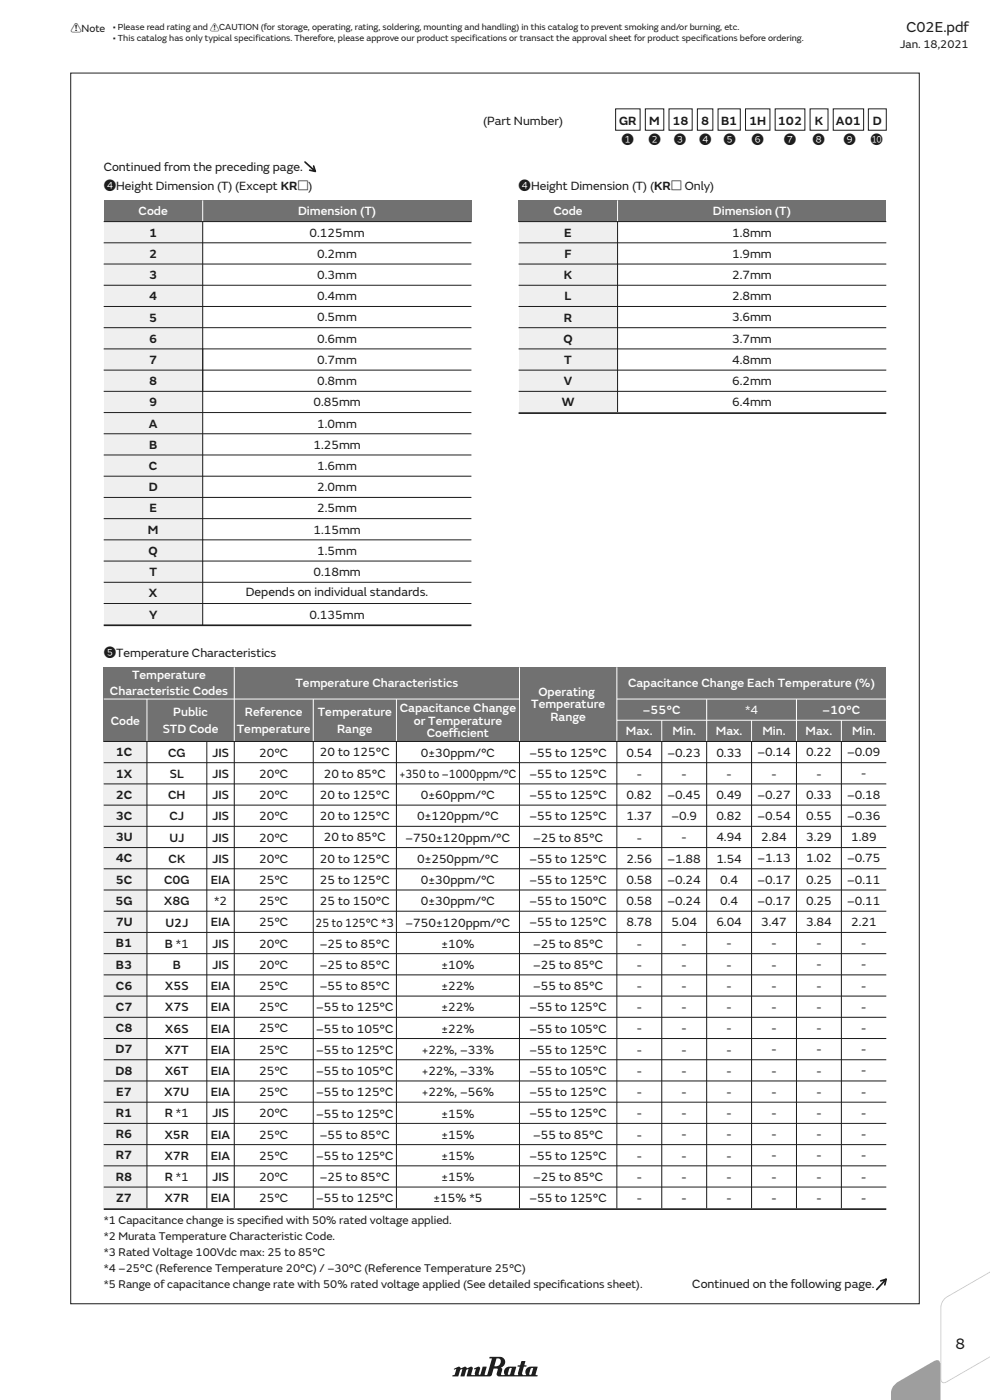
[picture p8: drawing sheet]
<svg xmlns="http://www.w3.org/2000/svg" width="210mm" height="297mm" viewBox="0 0 210 297" stroke-linecap="round" stroke-linejoin="round" font-family="sans-serif">
<defs><g id="words">
<text font-size="3.4" fill="#231916" x="202.6" y="286.1">8</text>
<text font-size="3.2" fill="#231916" x="192.3" y="6.7">C02E.pdf</text>
<g font-size="2.6" fill="#231916">
<text x="102.5" y="26.4">(Part Number)</text>
<text x="131.3" y="26.5">GR</text>
<text x="137.7" y="26.5">M</text>
<text x="142.6" y="26.5">18</text>
<text x="148.7" y="26.5">8</text>
<text x="152.9" y="26.5">B1</text>
<text x="158.9" y="26.5">1H</text>
<text x="165" y="26.5">102</text>
<text x="172.9" y="26.5">K</text>
<text x="177.3" y="26.5">A01</text>
<text x="185.1" y="26.5">D</text>
<text x="131.9" y="30.6">1</text>
<text x="137.5" y="30.6">2</text>
<text x="143" y="30.6">3</text>
<text x="148.3" y="30.6">4</text>
<text x="153.5" y="30.6">5</text>
<text x="159.4" y="30.6">6</text>
<text x="166.2" y="30.6">7</text>
<text x="172.3" y="30.6">8</text>
<text x="178.9" y="30.6">9</text>
<text x="184.7" y="30.6">:</text>
<text x="22" y="40.3">4Height Dimension (T) (Except KRp)</text>
<text x="22" y="36.3">Continued from the preceding page.</text>
<text x="110" y="40.3">4Height Dimension (T) (KRp Only)</text>
<text x="31.6" y="50.2">1</text>
<text x="65.7" y="50.2">0.125mm</text>
<text x="119.7" y="50.2">E</text>
<text x="155.3" y="50.2">1.8mm</text>
<text x="31.6" y="54.7">2</text>
<text x="31.6" y="59.2">3</text>
<text x="67.3" y="54.7">0.2mm</text>
<text x="67.3" y="59.2">0.3mm</text>
<text x="119.6" y="59.2">K</text>
<text x="119.7" y="54.7">F</text>
<text x="155.3" y="54.7">1.9mm</text>
<text x="155.3" y="59.2">2.7mm</text>
<text x="31.6" y="63.7">4</text>
<text x="67.3" y="63.7">0.4mm</text>
<text x="119.8" y="63.7">L</text>
<text x="155.3" y="63.7">2.8mm</text>
<text x="31.6" y="68.2">5</text>
<text x="67.3" y="68.2">0.5mm</text>
<text x="119.6" y="68.2">R</text>
<text x="155.3" y="68.2">3.6mm</text>
<text x="31.6" y="72.7">6</text>
<text x="31.6" y="77.2">7</text>
<text x="67.3" y="72.7">0.6mm</text>
<text x="67.3" y="77.2">0.7mm</text>
<text x="119.5" y="72.7">Q</text>
<text x="119.7" y="77.2">T</text>
<text x="155.3" y="72.7">3.7mm</text>
<text x="155.3" y="77.2">4.8mm</text>
<text x="31.6" y="81.7">8</text>
<text x="67.3" y="81.7">0.8mm</text>
<text x="119.6" y="81.7">V</text>
<text x="155.3" y="81.7">6.2mm</text>
<text x="31.6" y="86.2">9</text>
<text x="66.5" y="86.2">0.85mm</text>
<text x="119.2" y="86.2">W</text>
<text x="155.3" y="86.2">6.4mm</text>
<text x="31.6" y="90.7">A</text>
<text x="31.6" y="95.2">B</text>
<text x="66.5" y="95.2">1.25mm</text>
<text x="67.3" y="90.7">1.0mm</text>
<text x="31.6" y="99.7">C</text>
<text x="67.3" y="99.7">1.6mm</text>
<text x="31.5" y="104.2">D</text>
<text x="67.3" y="104.2">2.0mm</text>
<text x="31.4" y="113.2">M</text>
<text x="31.7" y="108.7">E</text>
<text x="66.5" y="113.2">1.15mm</text>
<text x="67.3" y="108.7">2.5mm</text>
<text x="31.5" y="117.7">Q</text>
<text x="67.3" y="117.7">1.5mm</text>
<text x="31.7" y="122.2">T</text>
<text x="66.5" y="122.2">0.18mm</text>
<text x="31.6" y="126.7">X</text>
<text x="31.6" y="131.2">Y</text>
<text x="52.2" y="126.5">Depends on individual standards.</text>
<text x="65.7" y="131.2">0.135mm</text>
<text x="22" y="139.4">5Temperature Characteristics</text>
<text x="24.6" y="160.5">1C</text>
<text x="35.7" y="160.6">CG</text>
<text x="45" y="160.5">JIS</text>
<text x="55" y="160.5">20°C</text>
<text x="67.9" y="160.5">20 to 125°C</text>
<text x="89.3" y="160.5">0±30ppm/°C</text>
<text x="112.3" y="160.5">–55 to 125°C</text>
<text x="132.9" y="160.5">0.54</text>
<text x="141.6" y="160.5">–0.23</text>
<text x="152" y="160.5">0.33</text>
<text x="160.7" y="160.5">–0.14</text>
<text x="171" y="160.4">0.22</text>
<text x="179.7" y="160.4">–0.09</text>
<text x="24.6" y="165">1X</text>
<text x="36" y="165.1">SL</text>
<text x="45" y="165">JIS</text>
<text x="55" y="165">20°C</text>
<text x="68.7" y="165">20 to 85°C</text>
<text x="84.7" y="165.1">+350 to –1000ppm/°C</text>
<text x="112.3" y="165">–55 to 125°C</text>
<text x="135.1" y="165">-</text>
<text x="144.6" y="165">-</text>
<text x="154.1" y="165">-</text>
<text x="163.6" y="165">-</text>
<text x="173.2" y="164.9">-</text>
<text x="182.7" y="164.9">-</text>
<text x="24.6" y="169.5">2C</text>
<text x="24.6" y="174">3C</text>
<text x="35.7" y="169.6">CH</text>
<text x="45" y="169.5">JIS</text>
<text x="55" y="169.5">20°C</text>
<text x="67.9" y="169.5">20 to 125°C</text>
<text x="67.9" y="174">20 to 125°C</text>
<text x="89.3" y="169.6">0±60ppm/°C</text>
<text x="112.3" y="169.5">–55 to 125°C</text>
<text x="132.9" y="169.5">0.82</text>
<text x="141.6" y="169.5">–0.45</text>
<text x="152" y="169.5">0.49</text>
<text x="152" y="174">0.82</text>
<text x="160.7" y="169.5">–0.27</text>
<text x="160.7" y="174">–0.54</text>
<text x="171" y="169.5">0.33</text>
<text x="171" y="174">0.55</text>
<text x="179.7" y="169.4">–0.18</text>
<text x="179.7" y="173.9">–0.36</text>
<text x="24.5" y="178.5">3U</text>
<text x="35.9" y="178.6">UJ</text>
<text x="36" y="174.1">CJ</text>
<text x="45" y="174">JIS</text>
<text x="45" y="178.5">JIS</text>
<text x="55" y="174">20°C</text>
<text x="55" y="178.5">20°C</text>
<text x="68.7" y="178.5">20 to 85°C</text>
<text x="86" y="178.6">–750±120ppm/°C</text>
<text x="88.5" y="174.1">0±120ppm/°C</text>
<text x="112.3" y="174">–55 to 125°C</text>
<text x="113.1" y="178.5">–25 to 85°C</text>
<text x="132.9" y="174">1.37</text>
<text x="135.1" y="178.5">-</text>
<text x="142.4" y="174">–0.9</text>
<text x="144.6" y="178.5">-</text>
<text x="152" y="178.5">4.94</text>
<text x="161.5" y="178.5">2.84</text>
<text x="171" y="178.5">3.29</text>
<text x="180.5" y="178.4">1.89</text>
<text x="24.6" y="183">4C</text>
<text x="35.8" y="183.1">CK</text>
<text x="45" y="183">JIS</text>
<text x="55" y="183">20°C</text>
<text x="67.9" y="183">20 to 125°C</text>
<text x="88.5" y="183.1">0±250ppm/°C</text>
<text x="112.3" y="183">–55 to 125°C</text>
<text x="132.9" y="183">2.56</text>
<text x="141.6" y="183">–1.88</text>
<text x="152" y="183">1.54</text>
<text x="160.7" y="183">–1.13</text>
<text x="171" y="183">1.02</text>
<text x="179.7" y="182.9">–0.75</text>
<text x="24.5" y="192">5G</text>
<text x="24.6" y="187.5">5C</text>
<text x="34.8" y="187.6">C0G</text>
<text x="44.7" y="187.5">EIA</text>
<text x="55" y="187.5">25°C</text>
<text x="67.9" y="187.5">25 to 125°C</text>
<text x="67.9" y="192">25 to 150°C</text>
<text x="89.3" y="187.6">0±30ppm/°C</text>
<text x="112.3" y="187.5">–55 to 125°C</text>
<text x="132.9" y="187.5">0.58</text>
<text x="141.6" y="187.5">–0.24</text>
<text x="152.8" y="187.5">0.4</text>
<text x="152.8" y="192">0.4</text>
<text x="160.7" y="187.5">–0.17</text>
<text x="160.7" y="192">–0.17</text>
<text x="171" y="187.5">0.25</text>
<text x="171" y="192">0.25</text>
<text x="179.7" y="187.4">–0.11</text>
<text x="179.7" y="191.9">–0.11</text>
<text x="24.5" y="196.5">7U</text>
<text x="34.8" y="192.1">X8G</text>
<text x="35.1" y="196.6">U2J</text>
<text x="44.7" y="196.5">EIA</text>
<text x="45.4" y="192">*2</text>
<text x="55" y="192">25°C</text>
<text x="55" y="196.5">25°C</text>
<text x="66.9" y="196.6">25 to 125°C *3</text>
<text x="86" y="196.6">–750±120ppm/°C</text>
<text x="89.3" y="192.1">0±30ppm/°C</text>
<text x="112.3" y="192">–55 to 150°C</text>
<text x="112.3" y="196.5">–55 to 125°C</text>
<text x="132.9" y="192">0.58</text>
<text x="132.9" y="196.5">8.78</text>
<text x="141.6" y="192">–0.24</text>
<text x="142.4" y="196.5">5.04</text>
<text x="152" y="196.5">6.04</text>
<text x="161.5" y="196.5">3.47</text>
<text x="171" y="196.5">3.84</text>
<text x="180.5" y="196.4">2.21</text>
<text x="24.6" y="201">B1</text>
<text x="35" y="201.1">B *1</text>
<text x="45" y="201">JIS</text>
<text x="55" y="201">20°C</text>
<text x="67.9" y="201.1">–25 to 85°C</text>
<text x="93.6" y="201.1">±10%</text>
<text x="113.1" y="201">–25 to 85°C</text>
<text x="135.1" y="201">-</text>
<text x="144.6" y="201">-</text>
<text x="154.1" y="201">-</text>
<text x="163.6" y="201">-</text>
<text x="173.2" y="201">-</text>
<text x="182.7" y="200.9">-</text>
<text x="24.6" y="210">C6</text>
<text x="24.6" y="205.5">B3</text>
<text x="36.7" y="205.6">B</text>
<text x="45" y="205.5">JIS</text>
<text x="55" y="205.5">20°C</text>
<text x="67.9" y="205.6">–25 to 85°C</text>
<text x="93.6" y="205.6">±10%</text>
<text x="113.1" y="205.5">–25 to 85°C</text>
<text x="135.1" y="205.5">-</text>
<text x="144.6" y="205.5">-</text>
<text x="154.1" y="205.5">-</text>
<text x="154.1" y="210">-</text>
<text x="163.6" y="205.5">-</text>
<text x="163.6" y="210">-</text>
<text x="173.2" y="205.5">-</text>
<text x="173.2" y="210">-</text>
<text x="182.7" y="205.4">-</text>
<text x="182.7" y="209.9">-</text>
<text x="24.6" y="214.5">C7</text>
<text x="35" y="210.1">X5S</text>
<text x="35" y="214.6">X7S</text>
<text x="44.7" y="210">EIA</text>
<text x="44.7" y="214.5">EIA</text>
<text x="55" y="210">25°C</text>
<text x="55" y="214.5">25°C</text>
<text x="67.1" y="214.6">–55 to 125°C</text>
<text x="67.9" y="210.1">–55 to 85°C</text>
<text x="93.6" y="210.1">±22%</text>
<text x="93.6" y="214.6">±22%</text>
<text x="112.3" y="214.5">–55 to 125°C</text>
<text x="113.1" y="210">–55 to 85°C</text>
<text x="135.1" y="210">-</text>
<text x="135.1" y="214.5">-</text>
<text x="144.6" y="210">-</text>
<text x="144.6" y="214.5">-</text>
<text x="154.1" y="214.5">-</text>
<text x="163.6" y="214.5">-</text>
<text x="173.2" y="214.5">-</text>
<text x="182.7" y="214.4">-</text>
<text x="24.6" y="219">C8</text>
<text x="35" y="219.1">X6S</text>
<text x="44.7" y="219">EIA</text>
<text x="55" y="219">25°C</text>
<text x="67.1" y="219.1">–55 to 105°C</text>
<text x="93.6" y="219.1">±22%</text>
<text x="112.3" y="219">–55 to 105°C</text>
<text x="135.1" y="219">-</text>
<text x="144.6" y="219">-</text>
<text x="154.1" y="219">-</text>
<text x="163.6" y="219">-</text>
<text x="173.2" y="219">-</text>
<text x="182.7" y="218.9">-</text>
<text x="24.5" y="223.5">D7</text>
<text x="24.5" y="228">D8</text>
<text x="35" y="223.6">X7T</text>
<text x="44.7" y="223.5">EIA</text>
<text x="55" y="223.5">25°C</text>
<text x="67.1" y="223.6">–55 to 125°C</text>
<text x="89.5" y="223.6">+22%, –33%</text>
<text x="112.3" y="223.5">–55 to 125°C</text>
<text x="135.1" y="223.5">-</text>
<text x="144.6" y="223.5">-</text>
<text x="154.1" y="223.5">-</text>
<text x="154.1" y="228">-</text>
<text x="163.6" y="223.5">-</text>
<text x="163.6" y="228">-</text>
<text x="173.2" y="223.5">-</text>
<text x="173.2" y="228">-</text>
<text x="182.7" y="223.4">-</text>
<text x="182.7" y="227.9">-</text>
<text x="24.7" y="232.5">E7</text>
<text x="34.9" y="232.6">X7U</text>
<text x="35" y="228.1">X6T</text>
<text x="44.7" y="228">EIA</text>
<text x="44.7" y="232.5">EIA</text>
<text x="55" y="228">25°C</text>
<text x="55" y="232.5">25°C</text>
<text x="67.1" y="228.1">–55 to 105°C</text>
<text x="67.1" y="232.6">–55 to 125°C</text>
<text x="89.5" y="228.1">+22%, –33%</text>
<text x="89.5" y="232.6">+22%, –56%</text>
<text x="112.3" y="228.1">–55 to 105°C</text>
<text x="112.3" y="232.6">–55 to 125°C</text>
<text x="135.1" y="228">-</text>
<text x="135.1" y="232.5">-</text>
<text x="144.6" y="228">-</text>
<text x="144.6" y="232.5">-</text>
<text x="154.1" y="232.5">-</text>
<text x="163.6" y="232.5">-</text>
<text x="173.2" y="232.5">-</text>
<text x="182.7" y="232.4">-</text>
<text x="24.6" y="237">R1</text>
<text x="35" y="237.1">R *1</text>
<text x="45" y="237">JIS</text>
<text x="55" y="237">20°C</text>
<text x="67.1" y="237.1">–55 to 125°C</text>
<text x="93.6" y="237.1">±15%</text>
<text x="112.3" y="237.1">–55 to 125°C</text>
<text x="135.1" y="237">-</text>
<text x="144.6" y="237">-</text>
<text x="154.1" y="237">-</text>
<text x="163.6" y="237">-</text>
<text x="173.2" y="237">-</text>
<text x="182.7" y="236.9">-</text>
<text x="24.6" y="241.5">R6</text>
<text x="24.6" y="246">R7</text>
<text x="34.9" y="241.6">X5R</text>
<text x="44.7" y="241.6">EIA</text>
<text x="55" y="241.5">25°C</text>
<text x="67.9" y="241.6">–55 to 85°C</text>
<text x="93.6" y="241.6">±15%</text>
<text x="113.1" y="241.6">–55 to 85°C</text>
<text x="135.1" y="241.5">-</text>
<text x="144.6" y="241.5">-</text>
<text x="154.1" y="241.5">-</text>
<text x="154.1" y="246">-</text>
<text x="163.6" y="241.5">-</text>
<text x="163.6" y="246">-</text>
<text x="173.2" y="241.5">-</text>
<text x="173.2" y="246">-</text>
<text x="182.7" y="241.4">-</text>
<text x="182.7" y="245.9">-</text>
<text x="24.6" y="250.5">R8</text>
<text x="34.9" y="246.1">X7R</text>
<text x="35" y="250.6">R *1</text>
<text x="44.7" y="246.1">EIA</text>
<text x="45" y="250.6">JIS</text>
<text x="55" y="246">25°C</text>
<text x="55" y="250.5">20°C</text>
<text x="67.1" y="246.1">–55 to 125°C</text>
<text x="67.9" y="250.6">–25 to 85°C</text>
<text x="93.6" y="246.1">±15%</text>
<text x="93.6" y="250.6">±15%</text>
<text x="112.3" y="246.1">–55 to 125°C</text>
<text x="113.1" y="250.6">–25 to 85°C</text>
<text x="135.1" y="246">-</text>
<text x="135.1" y="250.5">-</text>
<text x="144.6" y="246">-</text>
<text x="144.6" y="250.5">-</text>
<text x="154.1" y="250.5">-</text>
<text x="163.6" y="250.5">-</text>
<text x="173.2" y="250.5">-</text>
<text x="182.7" y="250.4">-</text>
<text x="24.7" y="255">Z7</text>
<text x="34.9" y="255.1">X7R</text>
<text x="44.7" y="255.1">EIA</text>
<text x="55" y="255">25°C</text>
<text x="67.1" y="255.1">–55 to 125°C</text>
<text x="92" y="255.1">±15% *5</text>
<text x="112.3" y="255.1">–55 to 125°C</text>
<text x="135.1" y="255">-</text>
<text x="144.6" y="255">-</text>
<text x="154.1" y="255">-</text>
<text x="163.6" y="255">-</text>
<text x="173.2" y="255">-</text>
<text x="182.7" y="254.9">-</text>
<text x="146.9" y="273.3">Continued on the following page.</text>
</g>
<g font-size="2.6" fill="#fff">
<text x="29.4" y="45.7">Code</text>
<text x="63.2" y="45.7">Dimension (T)</text>
<text x="117.4" y="45.7">Code</text>
<text x="151.2" y="45.7">Dimension (T)</text>
<text x="28" y="143.9">Temperature</text>
<text x="23.3" y="147.5">Characteristic Codes</text>
<text x="62.7" y="145.7">Temperature Characteristics</text>
<text x="114.2" y="147.6">Operating</text>
<text x="133.2" y="145.7">Capacitance Change Each Temperature (%)</text>
<text x="23.5" y="153.7">Code</text>
<text x="34.5" y="155.5">STD Code</text>
<text x="36.7" y="152">Public</text>
<text x="50.2" y="155.5">Temperature</text>
<text x="51.9" y="152">Reference</text>
<text x="67.4" y="152">Temperature</text>
<text x="71.5" y="155.5">Range</text>
<text x="84.8" y="151.1">Capacitance Change</text>
<text x="87.8" y="153.7">or Temperature</text>
<text x="112.7" y="150.3">Temperature</text>
<text x="116.7" y="152.9">Range</text>
<text x="132.8" y="156">Max.</text>
<text x="136.4" y="151.5">–55°C</text>
<text x="142.7" y="155.9">Min.</text>
<text x="151.8" y="155.9">Max.</text>
<text x="158" y="151.5">*4</text>
<text x="161.7" y="155.9">Min.</text>
<text x="170.9" y="155.9">Max.</text>
<text x="174.5" y="151.5">–10°C</text>
<text x="180.8" y="155.9">Min.</text>
<text x="90.6" y="156.4">Coef</text>
<text x="95.2" y="156.4">f</text>
<text x="95.2" y="156.4">icient</text>
</g>
<g font-size="2.5" fill="#231916">
<text x="190.9" y="10.3">Jan. 18,2021</text>
<text x="22" y="259.7">*1 Capacitance change is specif</text>
<text x="22" y="263.1">*2 Murata Temperature Characteristic Code.</text>
<text x="56" y="259.7">ied with 50% rated voltage applied.</text>
<text x="22" y="266.5">*3 Rated Voltage 100Vdc max: 25 to 85°C</text>
<text x="22" y="269.9">*4 –25°C (Reference Temperature 20°C) / –30°C (Reference Temperature 25°C)</text>
<text x="22" y="273.2">*5 Range of capacitance change rate with 50% rated voltage applied (See detailed specif</text>
<text x="118.8" y="273.2">ications sheet).</text>
</g>
<text font-size="2.3" fill="#231916" x="15" y="6.9">!Note</text>
<g font-size="1.9" fill="#231916">
<text x="23.9" y="6.5">• Please read rating and !CAUTION (for storage, operating, rating, soldering, mounting and handling) in this catalog to prevent smoking and/or burning, etc.</text>
<text x="23.9" y="8.8">• This catalog has only typical specifications. Therefore, please approve our product specifications or transact the approval sheet for product specifications before ordering.</text>
</g>
</g></defs>
<path d="M96.3 290.5l.1 .2 .3-.2a1.12 1.12 0 0 1-.5 1.3h-.2v.3h1.2l.4-1.4 .4-.2-.2 1.6h.7l.4-1.4 .4-.2-.2 1.6h5l.2-.3 .5-1.4 .8 .1-.3 1a.5 .5 0 0 0 .5 .6h8.2v-.3l-.4-.1 .4-1.7h-1.4a1.22 1.22 0 0 0-1 1.8h-.7l-.2-.3 .4-1.5 .6-.1v-.1l-.5-.1 .2-.8-.8-.1-.3 .9-.5 .1v.2l.4 .1a2.03 2.03 0 0 0-.3 1.6l-.7 .1-.1-.1 .3-1.7a3.3 3.3 0 0 0-2 .2 1.35 1.35 0 0 0-.4 1.6h-.7l.2-1.2-.2-.4a1.18 1.18 0 0 0 .8-1.4 1.18 1.18 0 0 0-1.4-.9l-1.8 .1-.1 .3 .5 .1-.9 3.2-.2 .2-.4-.1 .4-1.7h-.8l-.5 1.6-.2 .2-.2-.2 .4-1.2-.4-.4-1 .4 .1 .2h.3l-.2 1.2h-.6l-.2-.1 .4-1.3-.2-.3-.2-.1-.8 .4-.3-.3-.2-.1-.8 .4-.5-.4zM105.3 288.3a.71 .71 0 0 1 .9 .3 .71 .71 0 0 1-.2 .9l-.3 .4h-.8zM108.1 290.4h.5l-.4 1.2-.3 .2-.2-.2zM112.6 290.4h.5l-.3 1.2-.4 .2-.2-.2z" fill="#231916"/>
<path d="M15 15.5h180v261.1h-180zM130.6 23.1h5.2v4.5h-5.2zM136.9 23.1h3.9v4.5h-3.9zM141.9 23.1h4.9v4.5h-4.9zM147.9 23.1h3.3v4.5h-3.3zM152.3 23.1h4.7v4.5h-4.7zM158.1 23.1h5.2v4.5h-5.2zM164.4 23.1h6.3v4.5h-6.3zM171.8 23.1h3.8v4.5h-3.8zM176.7 23.1h6.5v4.5h-6.5zM184.2 23.1h3.8v4.5h-3.8z" fill="none" stroke="#231916" stroke-width=".21"/>
<path d="M22 47h21v85.5h-21z" fill="#eeefef"/>
<path d="M110 42.5h78v4.5h-78z" fill="#717171"/>
<path d="M110 47h21v40.5h-21z" fill="#eeefef"/>
<path d="M110 87.6h78M22 132.7h78" fill="none" stroke="#231916" stroke-width=".35"/>
<g fill="none" stroke="#231916" stroke-width=".21">
<path d="M110 56h78M110 51.5h78M110 47h78M131 47v40.4M43 74v58.6M110 65h78M110 60.5h78M110 69.5h78M110 74h78M110 78.5h78M22 87.5h78M22 92h78"/>
<path d="M22 96.5h78M110 83h78M22 101h78M22 105.5h78M22 110h78M22 114.5h78M22 119h78M22 123.5h78M22 128h78"/>
</g>
<path d="M131 42.5v4.5" fill="none" stroke="#fff" stroke-width=".21"/>
<path d="M22 42.5h78v4.5h-78z" fill="#717171"/>
<path d="M22 56h78M22 51.5h78M22 47h78M43 47v36M22 60.5h78M22 65h78M22 69.5h78M22 74h78M22 78.5h78M22 83h78" fill="none" stroke="#231916" stroke-width=".21"/>
<path d="M43 42.5v4.5" fill="none" stroke="#fff" stroke-width=".21"/>
<path d="M22 157.3h9.2v99h-9.2z" fill="#eeefef"/>
<path d="M22 141.5h166v15.8h-166z" fill="#717171"/>
<g fill="none" stroke="#fff" stroke-width=".21">
<path d="M22 148.3h88.2M31.2 148.3v9M49.7 141.5v15.8M66.4 148.3v9M84.1 148.3v9M110.2 141.5v15.8M130.9 148.3h57.1M130.9 152.8h57.1M130.9 141.5v15.8M140.4 152.8v4.5M149.9 148.3v9M159.4 152.8v4.5"/>
<path d="M169 148.3v9M178.5 152.8v4.5"/>
</g>
<g fill="none" stroke="#231916" stroke-width=".21">
<path d="M22 157.3h166M31.2 157.3v99M43.9 157.3v99M49.7 157.3v99M66.4 157.3v99M84.1 157.3v99M110.2 157.3v99M130.9 157.3v99M140.4 157.3v99M149.9 157.3v99M159.4 157.3v99M169 157.3v99"/>
<path d="M178.5 157.3v99M22 161.8h166M22 166.3h166M22 170.8h166M22 175.3h166M22 179.8h166M22 184.3h166M22 188.8h166M22 193.3h166M22 197.8h166M22 202.3h166M22 206.8h166"/>
<path d="M22 211.3h166M22 215.8h166M22 220.3h166M22 224.8h166M22 229.3h166M22 233.8h166M22 238.3h166M22 242.8h166M22 247.3h166M22 251.8h166"/>
</g>
<path d="M64.7 34.4l2.2 2-.4-1.2M65.7 36.1l1.2 .3M22 256.5h166M186.8 271.7l1.2-.3-2 2.2M188 271.4l-.3 1.2" fill="none" stroke="#231916" stroke-width=".35"/>
<path d="M85 285h40v12h-40z" fill="#fff"/>
<path d="M96.3 290.4l.1 .2 .3-.2a1.12 1.12 0 0 1-.5 1.3h-.2v.3h1.2l.4-1.4 .4-.2-.2 1.6h.7l.4-1.4 .4-.2-.2 1.6h5l.2-.3 .5-1.4 .8 .1-.3 1a.5 .5 0 0 0 .5 .6h8.2v-.3l-.4-.1 .4-1.7h-1.4a1.22 1.22 0 0 0-1 1.8h-.7l-.2-.3 .4-1.5 .6-.1v-.1l-.5-.1 .2-.8-.8-.1-.3 .9-.5 .1v.2l.4 .1a2.03 2.03 0 0 0-.3 1.6l-.7 .1-.1-.1 .3-1.7a3.3 3.3 0 0 0-2 .2 1.35 1.35 0 0 0-.4 1.6h-.7l.2-1.2-.2-.4a1.18 1.18 0 0 0 .8-1.4 1.18 1.18 0 0 0-1.4-.9l-1.8 .1-.1 .3 .5 .1-.9 3.2-.2 .2-.4-.1 .4-1.7h-.8l-.5 1.6-.2 .2-.2-.2 .4-1.2-.4-.4-1 .4 .1 .2h.3l-.2 1.2h-.6l-.2-.1 .4-1.3-.2-.3-.2-.1-.8 .4-.3-.3-.2-.1-.8 .4-.5-.4zM105.3 288.2a.71 .71 0 0 1 .9 .3 .71 .71 0 0 1-.2 .9l-.3 .4h-.8zM108.1 290.3h.5l-.4 1.2-.3 .2-.2-.2zM112.6 290.3h.5l-.3 1.2-.4 .2-.2-.2z" fill="#231916"/>
<path d="M200.4 275.3l9.7-7.3v.2l-9.2 7a2.68 2.68 0 0 0-1.2 2.1v15.2a.61 .61 0 0 0 .3 .7 .61 .61 0 0 0 .7-.1l9.4-7.1v.2l-9.3 7.1-.4 .1a.74 .74 0 0 1-.9-.9v-15.2l.2-.8z" fill="#c9c9ca"/>
<path d="M189.7 293.8l.8-.7 8.1-4.5a.76 .76 0 0 1 .9 .8v7.6h-10.5a3.5 3.5 0 0 1 .7-3.2z" fill="#9f9fa0"/>
<use href="#words"/>
</svg>
